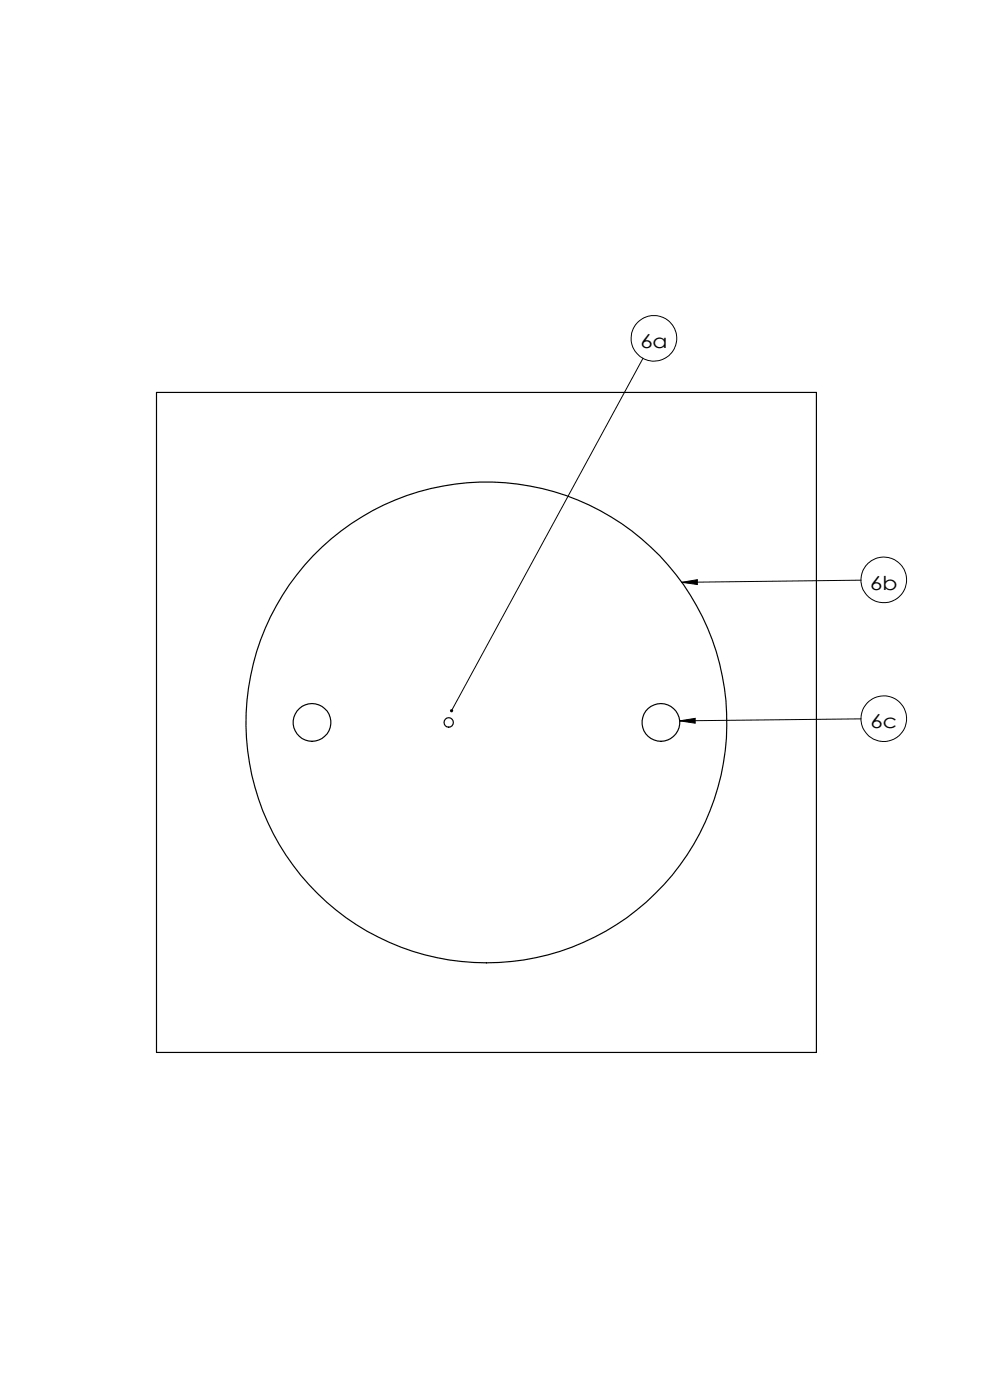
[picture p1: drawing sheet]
<svg xmlns="http://www.w3.org/2000/svg" width="210mm" height="297mm" viewBox="0 0 210 297" stroke-linecap="round" stroke-linejoin="round" font-family="sans-serif">
<defs><g id="words">
<g font-size="4.1">
<text x="135.8" y="73.8">6a</text>
<text x="184.6" y="125.1">6b</text>
<text x="184.7" y="154.5">6c</text>
</g>
</g></defs>
<g fill="none" stroke="#000" stroke-width=".21">
<path d="M136.4 76l-40.6 74.8M144.6 123.5l3.3-.5v1zM182.6 123.1l-38 .4M144.2 152.9l3.3-.5v1zM182.6 152.5l-38.4 .4"/>
<circle cx="138.7" cy="71.8" r="4.8"/>
<circle cx="187.5" cy="123" r="4.8"/>
<circle cx="187.5" cy="152.5" r="4.8"/>
</g>
<path d="M144.2 152.9l3.3-.5v1zM144.6 123.5l3.3-.5v1zM95.6 150.5a.36 .36 0 0 0 0 .6l.2-.3-.2 .3a.34 .34 0 0 0 .5-.3 .34 .34 0 0 0-.5-.3z" fill="#000"/>
<g fill="none" stroke="#000" stroke-width=".25">
<path d="M33.2 83.3h140v140h-140z"/>
<circle cx="66.2" cy="153.3" r="4"/>
<circle cx="95.2" cy="153.3" r=".99"/>
<circle cx="103.2" cy="153.3" r="51"/>
<circle cx="140.2" cy="153.3" r="4"/>
</g>
<use href="#words"/>
</svg>
